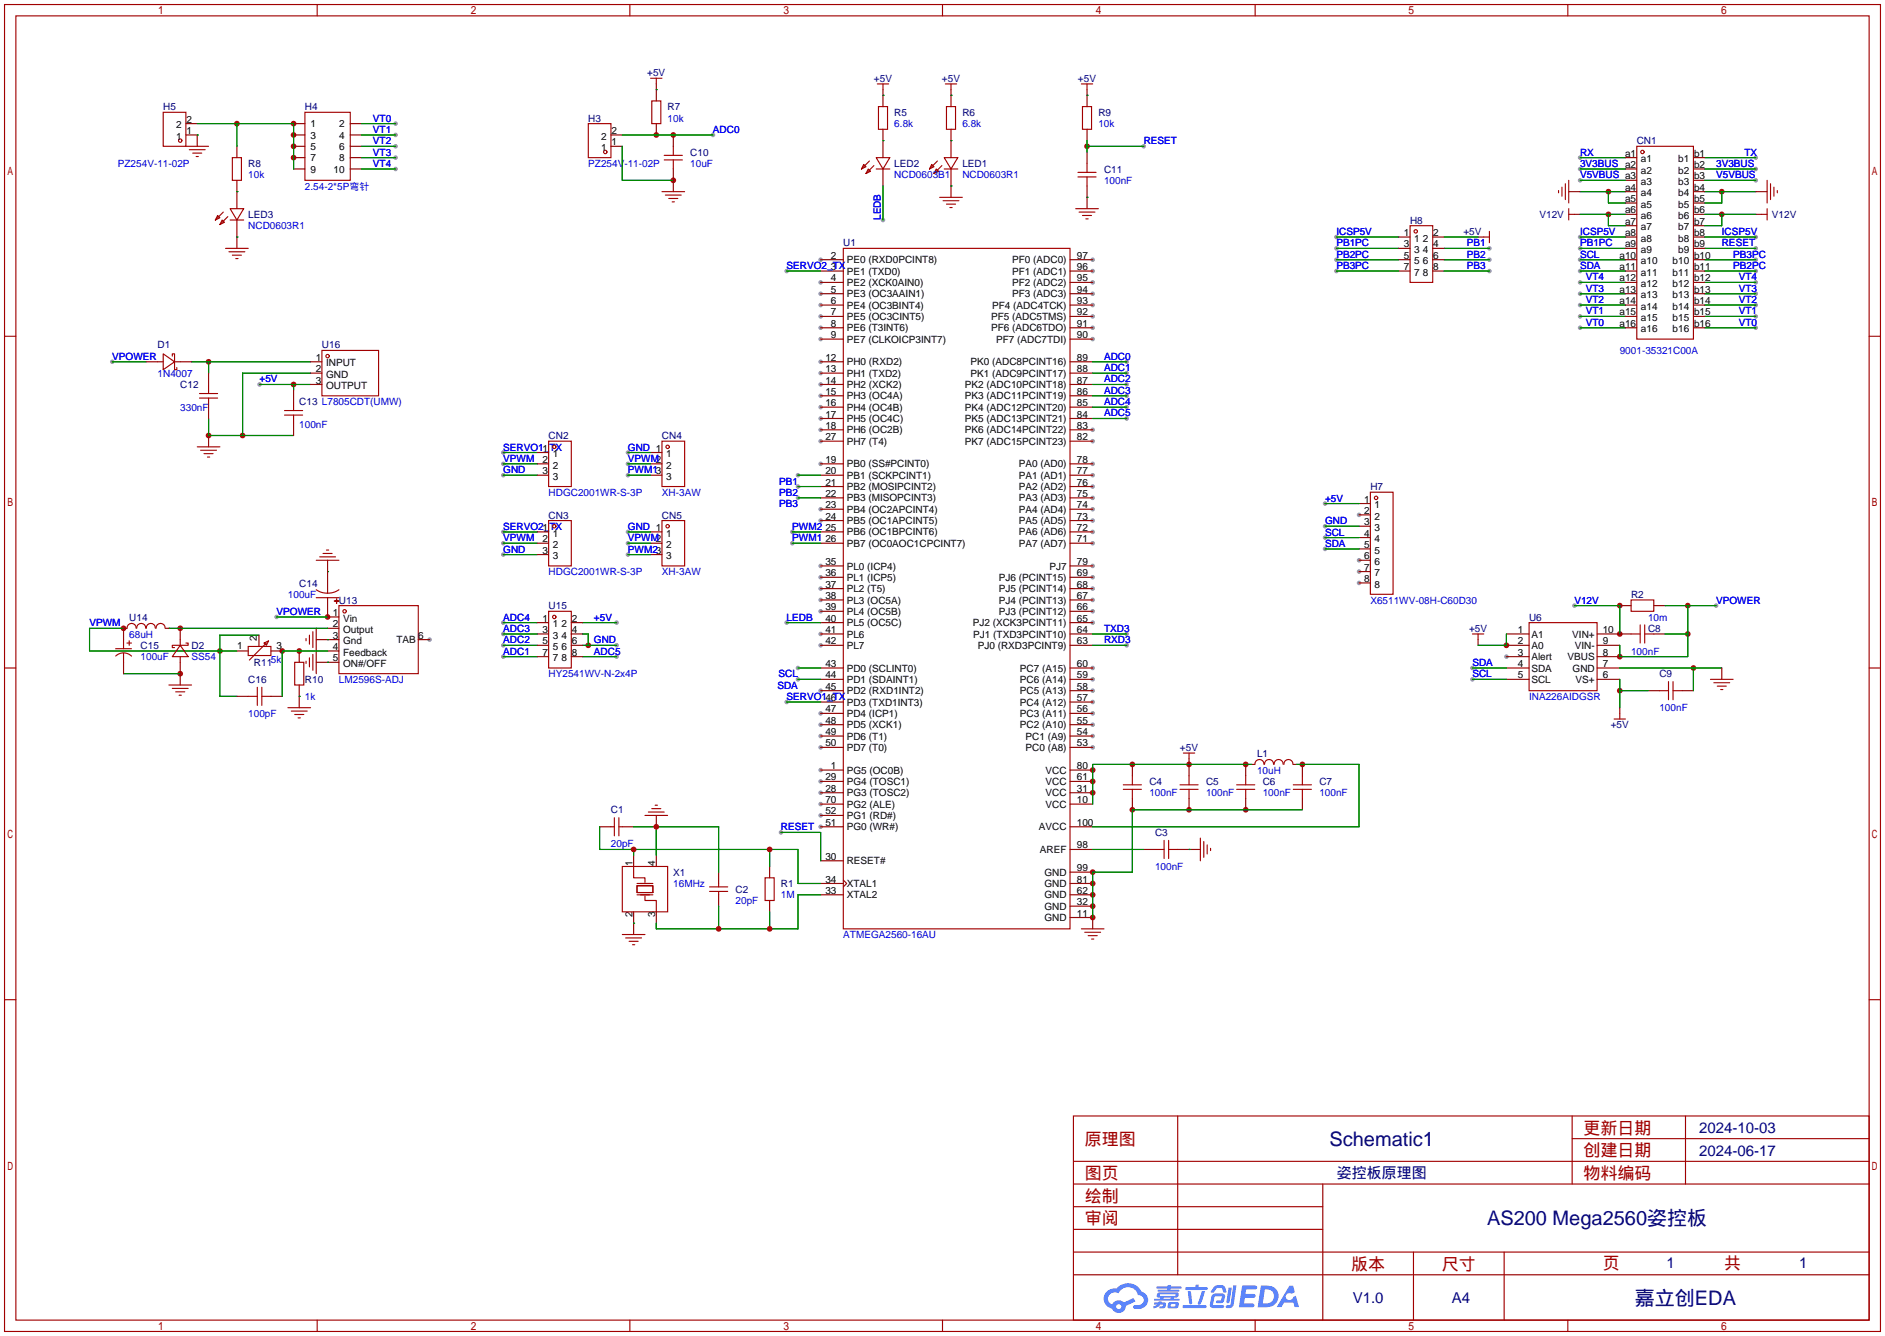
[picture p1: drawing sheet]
<svg xmlns="http://www.w3.org/2000/svg" width="422mm" height="299mm" viewBox="0 0 422 299" stroke-linecap="round" stroke-linejoin="round" font-family="sans-serif">
<defs><g id="words">
<g font-size="4.5" fill="#000080">
<text x="297.9" y="256.7">Schematic1</text>
<text x="333.2" y="274.4">AS200 Mega2560姿控板</text>
<text x="366.4" y="292.2">嘉立创EDA</text>
</g>
<g font-size="3.8" fill="#a00000">
<text x="243.1" y="256.4">原理图</text>
<text x="354.8" y="253.9">更新日期</text>
<text x="354.8" y="259">创建日期</text>
<text x="243.1" y="269.1">绘制</text>
<text x="243.1" y="264">图页</text>
<text x="354.8" y="264">物料编码</text>
<text x="243.1" y="274.2">审阅</text>
<text x="302.8" y="284.4">版本</text>
<text x="323.1" y="284.4">尺寸</text>
<text x="359.2" y="284.1">页</text>
<text x="386.3" y="284.1">共</text>
</g>
<g font-size="3.4" fill="#000080">
<text x="380.7" y="253.7">2024-10-03</text>
<text x="299.5" y="263.9">姿控板原理图</text>
<text x="380.7" y="258.8">2024-06-17</text>
<text x="373.5" y="283.9">1</text>
<text x="403.2" y="283.9">1</text>
<text x="303.1" y="291.8">V1.0</text>
<text x="325.3" y="291.8">A4</text>
</g>
<g font-size="2.2" fill="#000080">
<text x="145" y="17.1">+5V</text>
<text x="195.8" y="18.3">+5V</text>
<text x="211.1" y="18.3">+5V</text>
<text x="241.6" y="18.3">+5V</text>
<text x="36.6" y="24.7">H5</text>
<text x="68.3" y="24.7">H4</text>
<text x="131.8" y="27.2">H3</text>
<text x="149.6" y="24.7">R7</text>
<text x="200.4" y="26">R5</text>
<text x="215.6" y="26">R6</text>
<text x="246.1" y="26">R9</text>
<text x="154.7" y="34.9">C10</text>
<text x="366.8" y="32.3">CN1</text>
<text x="55.6" y="37.4">R8</text>
<text x="200.4" y="37.4">LED2</text>
<text x="215.6" y="37.4">LED1</text>
<text x="247.4" y="38.7">C11</text>
<text x="55.6" y="48.8">LED3</text>
<text x="316" y="50.1">H8</text>
<text x="327.9" y="52.6">+5V</text>
<text x="345" y="48.8">V12V</text>
<text x="397.1" y="48.8">V12V</text>
<text x="189" y="55.2">U1</text>
<text x="35.3" y="78">D1</text>
<text x="72.1" y="78">U16</text>
<text x="40.4" y="86.9">C12</text>
<text x="67.1" y="90.7">C13 L7805CDT(UMW)</text>
<text x="122.9" y="98.4">CN2</text>
<text x="148.3" y="98.4">CN4</text>
<text x="307.1" y="109.8">H7</text>
<text x="122.9" y="116.1">CN3</text>
<text x="148.3" y="116.1">CN5</text>
<text x="67.1" y="131.4">C14</text>
<text x="75.9" y="135.2">U13</text>
<text x="122.9" y="136.5">U15</text>
<text x="365.5" y="133.9">R2</text>
<text x="29" y="139">U14</text>
<text x="329.2" y="141.5">+5V</text>
<text x="342.6" y="139">U6</text>
<text x="369.3" y="141.5">C8</text>
<text x="31.5" y="145.3">C15</text>
<text x="42.9" y="145.3">D2</text>
<text x="56.9" y="149.2">R11</text>
<text x="55.6" y="153">C16</text>
<text x="68.3" y="153">R10</text>
<text x="371.9" y="151.7">C9</text>
<text x="360.9" y="163.1">+5V</text>
<text x="264.4" y="168.2">+5V</text>
<text x="281.7" y="169.5">L1</text>
<text x="257.6" y="175.8">C4</text>
<text x="270.3" y="175.8">C5</text>
<text x="283" y="175.8">C6</text>
<text x="295.7" y="175.8">C7</text>
<text x="136.9" y="182.2">C1</text>
<text x="258.8" y="187.3">C3</text>
<text x="150.9" y="196.1">X1</text>
<text x="164.8" y="200">C2</text>
<text x="175" y="198.7">R1</text>
</g>
<g font-size="2.2">
<text x="39.5" y="28.7">2</text>
<text x="41.8" y="27.5">2</text>
<text x="69.6" y="28.5">1</text>
<text x="76" y="28.5">2</text>
<text x="39.5" y="31.3">1</text>
<text x="41.8" y="30">1</text>
<text x="69.6" y="31">3</text>
<text x="69.6" y="33.6">5</text>
<text x="76" y="31">4</text>
<text x="76" y="33.6">6</text>
<text x="134.7" y="33.8">1</text>
<text x="134.7" y="31.3">2</text>
<text x="137" y="32.6">1</text>
<text x="137" y="30">2</text>
<text x="364.2" y="35.1">a1</text>
<text x="379.6" y="35.1">b1</text>
<text x="69.6" y="36.1">7</text>
<text x="69.6" y="38.6">9</text>
<text x="74.7" y="38.6">10</text>
<text x="76" y="36.1">8</text>
<text x="367.7" y="36.4">a1</text>
<text x="367.7" y="38.9">a2</text>
<text x="367.7" y="41.4">a3</text>
<text x="376" y="36.4">b1</text>
<text x="376" y="38.9">b2</text>
<text x="376" y="41.4">b3</text>
<text x="379.6" y="37.6">b2</text>
<text x="379.6" y="40.2">b3</text>
<text x="364.2" y="42.7">a4</text>
<text x="364.2" y="45.3">a5</text>
<text x="364.2" y="47.8">a6</text>
<text x="367.7" y="44">a4</text>
<text x="367.7" y="46.5">a5</text>
<text x="376" y="44">b4</text>
<text x="376" y="46.5">b5</text>
<text x="379.6" y="42.7">b4</text>
<text x="379.6" y="45.3">b5</text>
<text x="379.6" y="47.8">b6</text>
<text x="314.6" y="52.9">1</text>
<text x="321.2" y="52.9">2</text>
<text x="364.2" y="50.3">a7</text>
<text x="364.2" y="52.9">a8</text>
<text x="367.7" y="49.1">a6</text>
<text x="367.7" y="51.6">a7</text>
<text x="376" y="49.1">b6</text>
<text x="376" y="51.6">b7</text>
<text x="379.6" y="50.3">b7</text>
<text x="379.6" y="52.9">b8</text>
<text x="186.2" y="58">2</text>
<text x="189.7" y="59">PE0 (RXD0PCINT8)</text>
<text x="226.8" y="59">PF0 (ADC0)</text>
<text x="241.3" y="58">97</text>
<text x="314.6" y="55.4">3</text>
<text x="314.6" y="58">5</text>
<text x="316.9" y="54.1">1</text>
<text x="316.9" y="56.7">3</text>
<text x="316.9" y="59.2">5</text>
<text x="318.9" y="59.2">6</text>
<text x="318.9" y="56.7">4</text>
<text x="318.9" y="54.1">2</text>
<text x="321.2" y="58">6</text>
<text x="321.2" y="55.4">4</text>
<text x="362.9" y="58">a10</text>
<text x="364.2" y="55.4">a9</text>
<text x="367.7" y="54.1">a8</text>
<text x="367.7" y="56.7">a9</text>
<text x="367.7" y="59.2">a10</text>
<text x="374.8" y="59.2">b10</text>
<text x="376" y="54.1">b8</text>
<text x="376" y="56.7">b9</text>
<text x="379.6" y="55.4">b9</text>
<text x="379.6" y="58">b10</text>
<text x="186.2" y="65.6">5</text>
<text x="186.2" y="63">4</text>
<text x="186.2" y="60.5">3</text>
<text x="189.7" y="64">PE2 (XCK0AIN0)</text>
<text x="189.7" y="61.5">PE1 (TXD0)</text>
<text x="226.8" y="61.5">PF1 (ADC1)</text>
<text x="226.8" y="64">PF2 (ADC2)</text>
<text x="241.3" y="60.5">96</text>
<text x="241.3" y="63">95</text>
<text x="241.3" y="65.6">94</text>
<text x="314.6" y="60.5">7</text>
<text x="316.9" y="61.8">7</text>
<text x="318.9" y="61.8">8</text>
<text x="321.2" y="60.5">8</text>
<text x="362.9" y="60.5">a11</text>
<text x="362.9" y="63">a12</text>
<text x="362.9" y="65.6">a13</text>
<text x="367.7" y="61.8">a11</text>
<text x="367.7" y="64.3">a12</text>
<text x="374.8" y="61.8">b11</text>
<text x="374.8" y="64.3">b12</text>
<text x="379.6" y="60.5">b11</text>
<text x="379.6" y="63">b12</text>
<text x="379.6" y="65.6">b13</text>
<text x="186.2" y="68.1">6</text>
<text x="186.2" y="70.7">7</text>
<text x="189.7" y="69.1">PE4 (OC3BINT4)</text>
<text x="189.7" y="71.7">PE5 (OC3CINT5)</text>
<text x="189.7" y="66.6">PE3 (OC3AAIN1)</text>
<text x="222.1" y="71.7">PF5 (ADC5TMS)</text>
<text x="222.3" y="69.1">PF4 (ADC4TCK)</text>
<text x="226.8" y="66.6">PF3 (ADC3)</text>
<text x="241.3" y="68.1">93</text>
<text x="241.3" y="70.7">92</text>
<text x="362.9" y="68.1">a14</text>
<text x="362.9" y="70.7">a15</text>
<text x="367.7" y="66.8">a13</text>
<text x="367.7" y="69.4">a14</text>
<text x="367.7" y="71.9">a15</text>
<text x="374.8" y="66.8">b13</text>
<text x="374.8" y="69.4">b14</text>
<text x="374.8" y="71.9">b15</text>
<text x="379.6" y="68.1">b14</text>
<text x="379.6" y="70.7">b15</text>
<text x="186.2" y="73.2">8</text>
<text x="186.2" y="75.7">9</text>
<text x="189.7" y="74.2">PE6 (T3INT6)</text>
<text x="189.7" y="76.7">PE7 (CLKOICP3INT7)</text>
<text x="222.1" y="74.2">PF6 (ADC6TDO)</text>
<text x="223.2" y="76.7">PF7 (ADC7TDI)</text>
<text x="241.3" y="73.2">91</text>
<text x="241.3" y="75.7">90</text>
<text x="362.9" y="73.2">a16</text>
<text x="367.7" y="74.5">a16</text>
<text x="374.8" y="74.5">b16</text>
<text x="379.6" y="73.2">b16</text>
<text x="70.8" y="83.4">2</text>
<text x="70.8" y="80.8">1</text>
<text x="73.1" y="82.1">INPUT</text>
<text x="185" y="83.4">13</text>
<text x="185" y="80.8">12</text>
<text x="189.7" y="81.8">PH0 (RXD2)</text>
<text x="217.5" y="81.8">PK0 (ADC8PCINT16)</text>
<text x="241.3" y="83.4">88</text>
<text x="241.3" y="80.8">89</text>
<text x="70.8" y="85.9">3</text>
<text x="73.1" y="87.2">OUTPUT</text>
<text x="73.1" y="84.6">GND</text>
<text x="185" y="85.9">14</text>
<text x="185" y="88.4">15</text>
<text x="189.7" y="86.9">PH2 (XCK2)</text>
<text x="189.7" y="84.4">PH1 (TXD2)</text>
<text x="189.7" y="89.4">PH3 (OC4A)</text>
<text x="216.2" y="89.4">PK3 (ADC11PCINT19)</text>
<text x="216.2" y="86.9">PK2 (ADC10PCINT18)</text>
<text x="217.5" y="84.4">PK1 (ADC9PCINT17)</text>
<text x="241.3" y="88.4">86</text>
<text x="241.3" y="85.9">87</text>
<text x="185" y="91">16</text>
<text x="185" y="93.5">17</text>
<text x="189.7" y="92">PH4 (OC4B)</text>
<text x="189.7" y="94.5">PH5 (OC4C)</text>
<text x="216.2" y="94.5">PK5 (ADC13PCINT21)</text>
<text x="216.2" y="92">PK4 (ADC12PCINT20)</text>
<text x="241.3" y="93.5">84</text>
<text x="241.3" y="91">85</text>
<text x="121.6" y="101.1">1</text>
<text x="185" y="96.1">18</text>
<text x="185" y="98.6">27</text>
<text x="189.7" y="97.1">PH6 (OC2B)</text>
<text x="189.7" y="99.6">PH7 (T4)</text>
<text x="216.2" y="97.1">PK6 (ADC14PCINT22)</text>
<text x="216.2" y="99.6">PK7 (ADC15PCINT23)</text>
<text x="241.3" y="96.1">83</text>
<text x="241.3" y="98.6">82</text>
<text x="121.6" y="103.7">2</text>
<text x="121.6" y="106.2">3</text>
<text x="123.9" y="102.4">1</text>
<text x="123.9" y="104.9">2</text>
<text x="123.9" y="107.5">3</text>
<text x="149.3" y="102.4">1</text>
<text x="149.3" y="104.9">2</text>
<text x="149.3" y="107.5">3</text>
<text x="185" y="106.2">20</text>
<text x="185" y="103.7">19</text>
<text x="189.7" y="107.2">PB1 (SCKPCINT1)</text>
<text x="189.7" y="104.7">PB0 (SS#PCINT0)</text>
<text x="228.3" y="107.2">PA1 (AD1)</text>
<text x="228.3" y="104.7">PA0 (AD0)</text>
<text x="241.3" y="106.2">77</text>
<text x="241.3" y="103.7">78</text>
<text x="185" y="108.8">21</text>
<text x="185" y="111.3">22</text>
<text x="185" y="113.8">23</text>
<text x="189.7" y="109.8">PB2 (MOSIPCINT2)</text>
<text x="189.7" y="112.3">PB3 (MISOPCINT3)</text>
<text x="228.3" y="112.3">PA3 (AD3)</text>
<text x="228.3" y="109.8">PA2 (AD2)</text>
<text x="241.3" y="113.8">74</text>
<text x="241.3" y="111.3">75</text>
<text x="241.3" y="108.8">76</text>
<text x="305.7" y="112.6">1</text>
<text x="308" y="113.8">1</text>
<text x="121.6" y="118.9">1</text>
<text x="185" y="118.9">25</text>
<text x="185" y="116.4">24</text>
<text x="189.7" y="119.9">PB6 (OC1BPCINT6)</text>
<text x="189.7" y="117.4">PB5 (OC1APCINT5)</text>
<text x="189.7" y="114.8">PB4 (OC2APCINT4)</text>
<text x="228.3" y="114.8">PA4 (AD4)</text>
<text x="228.3" y="117.4">PA5 (AD5)</text>
<text x="228.3" y="119.9">PA6 (AD6)</text>
<text x="241.3" y="116.4">73</text>
<text x="241.3" y="118.9">72</text>
<text x="305.7" y="115.1">2</text>
<text x="305.7" y="117.6">3</text>
<text x="308" y="116.4">2</text>
<text x="308" y="118.9">3</text>
<text x="121.6" y="121.5">2</text>
<text x="121.6" y="124">3</text>
<text x="123.9" y="120.2">1</text>
<text x="123.9" y="122.7">2</text>
<text x="123.9" y="125.3">3</text>
<text x="149.3" y="120.2">1</text>
<text x="149.3" y="122.7">2</text>
<text x="149.3" y="125.3">3</text>
<text x="185" y="121.5">26</text>
<text x="189.7" y="122.5">PB7 (OC0AOC1CPCINT7)</text>
<text x="228.3" y="122.5">PA7 (AD7)</text>
<text x="241.3" y="121.5">71</text>
<text x="305.7" y="120.2">4</text>
<text x="305.7" y="122.7">5</text>
<text x="305.7" y="125.3">6</text>
<text x="308" y="121.5">4</text>
<text x="308" y="124">5</text>
<text x="185" y="131.6">37</text>
<text x="185" y="126.5">35</text>
<text x="185" y="129.1">36</text>
<text x="189.7" y="127.5">PL0 (ICP4)</text>
<text x="189.7" y="130.1">PL1 (ICP5)</text>
<text x="223.8" y="130.1">PJ6 (PCINT15)</text>
<text x="235.2" y="127.5">PJ7</text>
<text x="241.3" y="131.6">68</text>
<text x="241.3" y="129.1">69</text>
<text x="241.3" y="126.5">79</text>
<text x="305.7" y="127.8">7</text>
<text x="305.7" y="130.3">8</text>
<text x="308" y="126.5">6</text>
<text x="308" y="129.1">7</text>
<text x="308" y="131.6">8</text>
<text x="74.6" y="138">1</text>
<text x="185" y="134.2">38</text>
<text x="185" y="136.7">39</text>
<text x="189.7" y="132.6">PL2 (T5)</text>
<text x="189.7" y="135.2">PL3 (OC5A)</text>
<text x="189.7" y="137.7">PL4 (OC5B)</text>
<text x="223.8" y="132.6">PJ5 (PCINT14)</text>
<text x="223.8" y="137.7">PJ3 (PCINT12)</text>
<text x="223.8" y="135.2">PJ4 (PCINT13)</text>
<text x="241.3" y="136.7">66</text>
<text x="241.3" y="134.2">67</text>
<text x="57.6" y="143.5" transform="rotate(-90 57.6 143.5)">2</text>
<text x="74.6" y="140.5">2</text>
<text x="74.6" y="143">3</text>
<text x="76.9" y="139.2">Vin</text>
<text x="76.9" y="141.8">Output</text>
<text x="93.7" y="143">6</text>
<text x="121.6" y="139.2">1</text>
<text x="121.6" y="141.8">3</text>
<text x="123.9" y="140.5">1</text>
<text x="123.9" y="143">3</text>
<text x="125.8" y="143">4</text>
<text x="125.8" y="140.5">2</text>
<text x="128.1" y="141.8">4</text>
<text x="128.1" y="139.2">2</text>
<text x="185" y="139.2">40</text>
<text x="185" y="141.8">41</text>
<text x="189.7" y="140.2">PL5 (OC5C)</text>
<text x="189.7" y="142.8">PL6</text>
<text x="218" y="140.2">PJ2 (XCK3PCINT11)</text>
<text x="218.1" y="142.8">PJ1 (TXD3PCINT10)</text>
<text x="241.3" y="139.2">65</text>
<text x="241.3" y="141.8">64</text>
<text x="340.1" y="141.8">1</text>
<text x="343.2" y="142.8">A1</text>
<text x="352.3" y="142.8">VIN+</text>
<text x="359.2" y="141.8">10</text>
<text x="53.1" y="145.3">1</text>
<text x="62" y="145.3">3</text>
<text x="74.6" y="145.6">4</text>
<text x="74.6" y="148.1">5</text>
<text x="76.9" y="144.3">Gnd</text>
<text x="76.9" y="146.9">Feedback</text>
<text x="76.9" y="149.4">ON#/OFF</text>
<text x="88.9" y="144.1">TAB</text>
<text x="121.6" y="144.3">5</text>
<text x="121.6" y="146.9">7</text>
<text x="123.9" y="145.6">5</text>
<text x="123.9" y="148.1">7</text>
<text x="125.8" y="148.1">8</text>
<text x="125.8" y="145.6">6</text>
<text x="128.1" y="146.9">8</text>
<text x="128.1" y="144.3">6</text>
<text x="185" y="149.4">43</text>
<text x="185" y="144.3">42</text>
<text x="189.7" y="145.3">PL7</text>
<text x="219.1" y="145.3">PJ0 (RXD3PCINT9)</text>
<text x="241.3" y="144.3">63</text>
<text x="241.3" y="149.4">60</text>
<text x="340.1" y="144.3">2</text>
<text x="340.1" y="146.9">3</text>
<text x="340.1" y="149.4">4</text>
<text x="343.2" y="145.3">A0</text>
<text x="343.2" y="147.9">Alert</text>
<text x="351.3" y="147.9">VBUS</text>
<text x="352.9" y="145.3">VIN-</text>
<text x="359.2" y="149.4">7</text>
<text x="359.2" y="146.9">8</text>
<text x="359.2" y="144.3">9</text>
<text x="185" y="154.5">45</text>
<text x="185" y="151.9">44</text>
<text x="189.7" y="155.5">PD2 (RXD1INT2)</text>
<text x="189.7" y="152.9">PD1 (SDAINT1)</text>
<text x="189.7" y="150.4">PD0 (SCLINT0)</text>
<text x="228.6" y="155.5">PC5 (A13)</text>
<text x="228.6" y="152.9">PC6 (A14)</text>
<text x="228.6" y="150.4">PC7 (A15)</text>
<text x="241.3" y="154.5">58</text>
<text x="241.3" y="151.9">59</text>
<text x="340.1" y="151.9">5</text>
<text x="343.2" y="150.4">SDA</text>
<text x="343.2" y="152.9">SCL</text>
<text x="352.4" y="150.4">GND</text>
<text x="353.1" y="152.9">VS+</text>
<text x="359.2" y="151.9">6</text>
<text x="185" y="157">46</text>
<text x="185" y="159.6">47</text>
<text x="189.7" y="158">PD3 (TXD1INT3)</text>
<text x="189.7" y="160.6">PD4 (ICP1)</text>
<text x="228.6" y="160.6">PC3 (A11)</text>
<text x="228.6" y="158">PC4 (A12)</text>
<text x="241.3" y="159.6">56</text>
<text x="241.3" y="157">57</text>
<text x="185" y="162.1">48</text>
<text x="185" y="164.6">49</text>
<text x="185" y="167.2">50</text>
<text x="189.7" y="163.1">PD5 (XCK1)</text>
<text x="189.7" y="165.6">PD6 (T1)</text>
<text x="228.6" y="163.1">PC2 (A10)</text>
<text x="229.8" y="165.6">PC1 (A9)</text>
<text x="241.3" y="164.6">54</text>
<text x="241.3" y="162.1">55</text>
<text x="241.3" y="167.2">53</text>
<text x="186.2" y="172.3">1</text>
<text x="189.7" y="173.3">PG5 (OC0B)</text>
<text x="189.7" y="168.2">PD7 (T0)</text>
<text x="229.8" y="168.2">PC0 (A8)</text>
<text x="234.3" y="173.3">VCC</text>
<text x="241.3" y="172.3">80</text>
<text x="185" y="179.9">70</text>
<text x="185" y="177.3">28</text>
<text x="185" y="174.8">29</text>
<text x="189.7" y="178.3">PG3 (TOSC2)</text>
<text x="189.7" y="175.8">PG4 (TOSC1)</text>
<text x="234.3" y="178.3">VCC</text>
<text x="234.3" y="175.8">VCC</text>
<text x="241.3" y="177.3">31</text>
<text x="241.3" y="179.9">10</text>
<text x="241.3" y="174.8">61</text>
<text x="185" y="185">51</text>
<text x="185" y="182.4">52</text>
<text x="189.7" y="186">PG0 (WR#)</text>
<text x="189.7" y="183.4">PG1 (RD#)</text>
<text x="189.7" y="180.9">PG2 (ALE)</text>
<text x="232.8" y="186">AVCC</text>
<text x="234.3" y="180.9">VCC</text>
<text x="241.3" y="185">100</text>
<text x="233" y="191">AREF</text>
<text x="241.3" y="190">98</text>
<text x="141.8" y="194.1" transform="rotate(-90 141.8 194.1)">1</text>
<text x="146.9" y="194.1" transform="rotate(-90 146.9 194.1)">4</text>
<text x="185" y="192.6">30</text>
<text x="185" y="197.7">34</text>
<text x="189.7" y="193.6">RESET#</text>
<text x="234" y="196.1">GND</text>
<text x="241.3" y="197.7">81</text>
<text x="241.3" y="195.1">99</text>
<text x="185" y="200.2">33</text>
<text x="189.7" y="198.7">XTAL1</text>
<text x="189.7" y="201.2">XTAL2</text>
<text x="234" y="203.7">GND</text>
<text x="234" y="198.7">GND</text>
<text x="234" y="201.2">GND</text>
<text x="241.3" y="202.7">32</text>
<text x="241.3" y="200.2">62</text>
<text x="141.8" y="205.5" transform="rotate(-90 141.8 205.5)">2</text>
<text x="146.9" y="205.5" transform="rotate(-90 146.9 205.5)">3</text>
<text x="234" y="206.3">GND</text>
<text x="241.3" y="205.3">11</text>
</g>
<g font-size="2.2" fill="#00f">
<text x="83.6" y="27.2">VT0</text>
<text x="83.6" y="29.8">VT1</text>
<text x="149.6" y="27.2">10k</text>
<text x="159.8" y="29.8">ADC0</text>
<text x="200.4" y="28.5">6.8k</text>
<text x="215.6" y="28.5">6.8k</text>
<text x="246.1" y="28.5">10k</text>
<text x="83.6" y="32.3">VT2</text>
<text x="83.6" y="34.9">VT3</text>
<text x="256.3" y="32.3">RESET</text>
<text x="354.1" y="34.9">RX</text>
<text x="390.9" y="34.9">TX</text>
<text x="26.4" y="37.4">PZ254V-11-02P</text>
<text x="55.6" y="39.9">10k</text>
<text x="83.6" y="37.4">VT4</text>
<text x="131.8" y="37.4">PZ254V-11-02P</text>
<text x="154.7" y="37.4">10uF</text>
<text x="200.4" y="39.9">NCD0603B1</text>
<text x="215.6" y="39.9">NCD0603R1</text>
<text x="247.4" y="41.2">100nF</text>
<text x="354.1" y="37.4">3V3BUS a2</text>
<text x="354.1" y="39.9">V5VBUS a3</text>
<text x="384.6" y="37.4">3V3BUS</text>
<text x="384.6" y="39.9">V5VBUS</text>
<text x="68.3" y="42.5">2.54-2*5P弯针</text>
<text x="55.6" y="51.4">NCD0603R1</text>
<text x="197.4" y="49.3" transform="rotate(-90 197.4 49.3)">LEDB</text>
<text x="299.5" y="52.6">ICSP5V</text>
<text x="354.1" y="52.6">ICSP5V</text>
<text x="385.8" y="52.6">ICSP5V</text>
<text x="299.5" y="57.7">PB2PC</text>
<text x="299.5" y="55.2">PB1PC</text>
<text x="328.7" y="57.7">PB2</text>
<text x="328.7" y="55.2">PB1</text>
<text x="354.1" y="57.7">SCL</text>
<text x="354.1" y="55.2">PB1PC</text>
<text x="385.8" y="55.2">RESET</text>
<text x="388.4" y="57.7">PB3PC</text>
<text x="176.3" y="60.3">SERVO2_TX</text>
<text x="299.5" y="60.3">PB3PC</text>
<text x="328.7" y="60.3">PB3</text>
<text x="354.1" y="60.3">SDA</text>
<text x="355.3" y="65.3">VT3</text>
<text x="355.3" y="62.8">VT4</text>
<text x="388.4" y="60.3">PB2PC</text>
<text x="389.6" y="62.8">VT4</text>
<text x="389.6" y="65.3">VT3</text>
<text x="355.3" y="70.4">VT1</text>
<text x="355.3" y="67.9">VT2</text>
<text x="389.6" y="67.9">VT2</text>
<text x="389.6" y="70.4">VT1</text>
<text x="355.3" y="73">VT0</text>
<text x="389.6" y="73">VT0</text>
<text x="25.1" y="80.6">VPOWER</text>
<text x="247.4" y="80.6">ADC0</text>
<text x="247.4" y="83.1">ADC1</text>
<text x="363" y="79.3">9001-35321C00A</text>
<text x="35.3" y="84.4">1N4007</text>
<text x="58.2" y="85.7">+5V</text>
<text x="247.4" y="85.7">ADC2</text>
<text x="247.4" y="88.2">ADC3</text>
<text x="40.4" y="92">330nF</text>
<text x="67.1" y="95.8">100nF</text>
<text x="247.4" y="90.7">ADC4</text>
<text x="247.4" y="93.3">ADC5</text>
<text x="112.8" y="100.9">SERVO1_TX</text>
<text x="140.7" y="100.9">GND 1</text>
<text x="112.8" y="103.4">VPWM</text>
<text x="112.8" y="106">GND</text>
<text x="140.7" y="103.4">VPWM2</text>
<text x="140.7" y="106">PWM13</text>
<text x="122.9" y="111.1">HDGC2001WR-S-3P</text>
<text x="148.3" y="111.1">XH-3AW</text>
<text x="174.6" y="108.5">PB1</text>
<text x="174.6" y="111.1">PB2</text>
<text x="174.6" y="113.6">PB3</text>
<text x="296.9" y="112.3">+5V</text>
<text x="112.8" y="118.7">SERVO2_TX</text>
<text x="140.7" y="118.7">GND 1</text>
<text x="177.5" y="118.7">PWM2</text>
<text x="296.9" y="117.4">GND</text>
<text x="296.9" y="119.9">SCL</text>
<text x="112.8" y="121.2">VPWM</text>
<text x="112.8" y="123.8">GND</text>
<text x="140.7" y="123.8">PWM23</text>
<text x="140.7" y="121.2">VPWM2</text>
<text x="177.5" y="121.2">PWM1</text>
<text x="296.9" y="122.5">SDA</text>
<text x="122.9" y="128.8">HDGC2001WR-S-3P</text>
<text x="148.3" y="128.8">XH-3AW</text>
<text x="62" y="137.7">VPOWER</text>
<text x="64.5" y="133.9">100uF</text>
<text x="307.1" y="135.2">X6511WV-08H-C60D30</text>
<text x="352.8" y="135.2">V12V</text>
<text x="384.6" y="135.2">VPOWER</text>
<text x="20.1" y="140.3">VPWM</text>
<text x="29" y="142.8">68uH</text>
<text x="112.8" y="139">ADC4</text>
<text x="112.8" y="141.5">ADC3</text>
<text x="133.1" y="139">+5V</text>
<text x="176.3" y="139">LEDB</text>
<text x="247.4" y="141.5">TXD3</text>
<text x="369.3" y="139">10m</text>
<text x="31.5" y="147.9">100uF</text>
<text x="42.9" y="147.9">SS54</text>
<text x="60.7" y="148.5">5k</text>
<text x="112.8" y="144.1">ADC2</text>
<text x="112.8" y="146.6">ADC1</text>
<text x="133.1" y="144.1">GND</text>
<text x="133.1" y="146.6">ADC5</text>
<text x="247.4" y="144.1">RXD3</text>
<text x="329.9" y="149.2">SDA</text>
<text x="365.5" y="146.6">100nF</text>
<text x="75.9" y="153">LM2596S-ADJ</text>
<text x="122.9" y="151.7">HY2541WV-N-2x4P</text>
<text x="174.2" y="154.2">SDA</text>
<text x="174.5" y="151.7">SCL</text>
<text x="329.9" y="151.7">SCL</text>
<text x="55.6" y="160.6">100pF</text>
<text x="68.3" y="156.8">1k</text>
<text x="176.3" y="156.8">SERVO1_TX</text>
<text x="342.6" y="156.8">INA226AIDGSR</text>
<text x="371.9" y="159.3">100nF</text>
<text x="281.7" y="173.3">10uH</text>
<text x="257.6" y="178.4">100nF</text>
<text x="270.3" y="178.4">100nF</text>
<text x="283" y="178.4">100nF</text>
<text x="295.7" y="178.4">100nF</text>
<text x="175" y="186">RESET</text>
<text x="136.9" y="189.8">20pF</text>
<text x="258.8" y="194.9">100nF</text>
<text x="150.9" y="198.7">16MHz</text>
<text x="164.8" y="202.5">20pF</text>
<text x="175" y="201.2">1M</text>
<text x="189" y="210.1">ATMEGA2560-16AU</text>
</g>
</g></defs>
<g fill="#999">
<circle cx="183.9" cy="172.5" r=".51"/>
<circle cx="183.9" cy="154.7" r=".51"/>
<circle cx="244.9" cy="114" r=".51"/>
<circle cx="244.9" cy="121.7" r=".51"/>
<circle cx="244.9" cy="116.6" r=".51"/>
<circle cx="244.9" cy="164.8" r=".51"/>
<circle cx="244.9" cy="162.3" r=".51"/>
<circle cx="244.9" cy="159.8" r=".51"/>
<circle cx="244.9" cy="157.2" r=".51"/>
<circle cx="244.9" cy="154.7" r=".51"/>
<circle cx="244.9" cy="131.8" r=".51"/>
<circle cx="244.9" cy="129.3" r=".51"/>
<circle cx="183.9" cy="159.8" r=".51"/>
<circle cx="183.9" cy="162.3" r=".51"/>
<circle cx="183.9" cy="164.8" r=".51"/>
<circle cx="183.9" cy="167.4" r=".51"/>
<circle cx="244.9" cy="60.7" r=".51"/>
<circle cx="244.9" cy="63.2" r=".51"/>
<circle cx="244.9" cy="167.4" r=".51"/>
<circle cx="244.9" cy="111.5" r=".51"/>
<circle cx="244.9" cy="68.3" r=".51"/>
<circle cx="244.9" cy="70.9" r=".51"/>
<circle cx="244.9" cy="73.4" r=".51"/>
<circle cx="244.9" cy="75.9" r=".51"/>
<circle cx="183.9" cy="185.2" r=".51"/>
<circle cx="183.9" cy="182.6" r=".51"/>
<circle cx="183.9" cy="180.1" r=".51"/>
<circle cx="244.9" cy="119.1" r=".51"/>
<circle cx="183.9" cy="86.1" r=".51"/>
<circle cx="183.9" cy="131.8" r=".51"/>
<circle cx="183.9" cy="134.4" r=".51"/>
<circle cx="183.9" cy="136.9" r=".51"/>
<circle cx="183.9" cy="142" r=".51"/>
<circle cx="183.9" cy="177.5" r=".51"/>
<circle cx="183.9" cy="116.6" r=".51"/>
<circle cx="244.9" cy="65.8" r=".51"/>
<circle cx="244.9" cy="106.4" r=".51"/>
<circle cx="244.9" cy="109" r=".51"/>
<circle cx="183.9" cy="68.3" r=".51"/>
<circle cx="183.9" cy="70.9" r=".51"/>
<circle cx="183.9" cy="73.4" r=".51"/>
<circle cx="183.9" cy="75.9" r=".51"/>
<circle cx="244.9" cy="136.9" r=".51"/>
<circle cx="183.9" cy="114" r=".51"/>
<circle cx="244.9" cy="103.9" r=".51"/>
<circle cx="244.9" cy="139.4" r=".51"/>
<circle cx="183.9" cy="175" r=".51"/>
<circle cx="244.9" cy="58.2" r=".51"/>
<circle cx="183.9" cy="65.8" r=".51"/>
<circle cx="183.9" cy="63.2" r=".51"/>
<circle cx="183.9" cy="58.2" r=".51"/>
<circle cx="183.9" cy="103.9" r=".51"/>
<circle cx="183.9" cy="83.6" r=".51"/>
<circle cx="244.9" cy="126.7" r=".51"/>
<circle cx="244.9" cy="134.4" r=".51"/>
<circle cx="183.9" cy="144.5" r=".51"/>
<circle cx="183.9" cy="81" r=".51"/>
<circle cx="183.9" cy="88.6" r=".51"/>
<circle cx="183.9" cy="91.2" r=".51"/>
<circle cx="183.9" cy="93.7" r=".51"/>
<circle cx="183.9" cy="96.3" r=".51"/>
<circle cx="183.9" cy="98.8" r=".51"/>
<circle cx="244.9" cy="96.3" r=".51"/>
<circle cx="183.9" cy="126.7" r=".51"/>
<circle cx="244.9" cy="98.8" r=".51"/>
<circle cx="183.9" cy="129.3" r=".51"/>
<circle cx="244.9" cy="152.1" r=".51"/>
<circle cx="244.9" cy="149.6" r=".51"/>
<circle cx="337.6" cy="147.1" r=".51"/>
<circle cx="96.3" cy="143.3" r=".51"/>
<circle cx="304.5" cy="115.3" r=".51"/>
<circle cx="304.5" cy="125.5" r=".51"/>
<circle cx="304.5" cy="128" r=".51"/>
<circle cx="304.5" cy="130.6" r=".51"/>
<circle cx="178.8" cy="106.4" r=".51"/>
<circle cx="178.8" cy="109" r=".51"/>
<circle cx="178.8" cy="111.5" r=".51"/>
<circle cx="178.8" cy="149.6" r=".51"/>
<circle cx="178.8" cy="152.1" r=".51"/>
<circle cx="329.9" cy="149.6" r=".51"/>
<circle cx="329.9" cy="152.1" r=".51"/>
<circle cx="352.8" cy="135.6" r=".51"/>
<circle cx="384.6" cy="135.6" r=".51"/>
<circle cx="197.9" cy="49.3" r=".51"/>
<circle cx="176.3" cy="139.4" r=".51"/>
<circle cx="252.5" cy="81" r=".51"/>
<circle cx="159.8" cy="30.2" r=".51"/>
<circle cx="88.6" cy="27.7" r=".51"/>
<circle cx="88.6" cy="30.2" r=".51"/>
<circle cx="88.6" cy="32.8" r=".51"/>
<circle cx="88.6" cy="35.3" r=".51"/>
<circle cx="88.6" cy="37.8" r=".51"/>
<circle cx="256.3" cy="32.8" r=".51"/>
<circle cx="25.1" cy="81" r=".51"/>
<circle cx="175" cy="186.4" r=".51"/>
<circle cx="252.5" cy="144.5" r=".51"/>
<circle cx="252.5" cy="142" r=".51"/>
<circle cx="62" cy="138.2" r=".51"/>
<circle cx="296.9" cy="112.8" r=".51"/>
<circle cx="296.9" cy="117.9" r=".51"/>
<circle cx="296.9" cy="120.4" r=".51"/>
<circle cx="296.9" cy="122.9" r=".51"/>
<circle cx="176.3" cy="157.2" r=".51"/>
<circle cx="176.3" cy="60.7" r=".51"/>
<circle cx="112.8" cy="101.3" r=".51"/>
<circle cx="112.8" cy="103.9" r=".51"/>
<circle cx="112.8" cy="106.4" r=".51"/>
<circle cx="112.8" cy="119.1" r=".51"/>
<circle cx="112.8" cy="121.7" r=".51"/>
<circle cx="112.8" cy="124.2" r=".51"/>
<circle cx="112.8" cy="139.4" r=".51"/>
<circle cx="112.8" cy="142" r=".51"/>
<circle cx="112.8" cy="144.5" r=".51"/>
<circle cx="112.8" cy="147.1" r=".51"/>
<circle cx="138.2" cy="139.4" r=".51"/>
<circle cx="138.2" cy="144.5" r=".51"/>
<circle cx="138.2" cy="147.1" r=".51"/>
<circle cx="252.5" cy="83.6" r=".51"/>
<circle cx="252.5" cy="86.1" r=".51"/>
<circle cx="252.5" cy="88.6" r=".51"/>
<circle cx="252.5" cy="91.2" r=".51"/>
<circle cx="252.5" cy="93.7" r=".51"/>
<circle cx="140.7" cy="124.2" r=".51"/>
<circle cx="140.7" cy="121.7" r=".51"/>
<circle cx="140.7" cy="119.1" r=".51"/>
<circle cx="140.7" cy="101.3" r=".51"/>
<circle cx="177.5" cy="119.1" r=".51"/>
<circle cx="177.5" cy="121.7" r=".51"/>
<circle cx="140.7" cy="103.9" r=".51"/>
<circle cx="140.7" cy="106.4" r=".51"/>
<circle cx="58.2" cy="86.1" r=".51"/>
<circle cx="299.5" cy="58.2" r=".51"/>
<circle cx="299.5" cy="53.1" r=".51"/>
<circle cx="333.8" cy="58.2" r=".51"/>
<circle cx="299.5" cy="55.6" r=".51"/>
<circle cx="333.8" cy="55.6" r=".51"/>
<circle cx="299.5" cy="60.7" r=".51"/>
<circle cx="333.8" cy="60.7" r=".51"/>
<circle cx="354.1" cy="73.4" r=".51"/>
<circle cx="354.1" cy="70.9" r=".51"/>
<circle cx="354.1" cy="68.3" r=".51"/>
<circle cx="354.1" cy="65.8" r=".51"/>
<circle cx="354.1" cy="63.2" r=".51"/>
<circle cx="393.4" cy="63.2" r=".51"/>
<circle cx="393.4" cy="65.8" r=".51"/>
<circle cx="393.4" cy="68.3" r=".51"/>
<circle cx="393.4" cy="70.9" r=".51"/>
<circle cx="393.4" cy="73.4" r=".51"/>
<circle cx="393.4" cy="60.7" r=".51"/>
<circle cx="393.4" cy="58.2" r=".51"/>
<circle cx="393.4" cy="55.6" r=".51"/>
<circle cx="393.4" cy="53.1" r=".51"/>
<circle cx="393.4" cy="37.8" r=".51"/>
<circle cx="393.4" cy="35.3" r=".51"/>
<circle cx="354.1" cy="35.3" r=".51"/>
<circle cx="354.1" cy="37.8" r=".51"/>
<circle cx="354.1" cy="58.2" r=".51"/>
<circle cx="354.1" cy="60.7" r=".51"/>
<circle cx="354.1" cy="55.6" r=".51"/>
<circle cx="354.1" cy="53.1" r=".51"/>
<circle cx="393.4" cy="40.4" r=".51"/>
<circle cx="354.1" cy="40.4" r=".51"/>
</g>
<g fill="none" stroke="#a10000" stroke-width=".25">
<path d="M1 1h420.4v297.2h-420.4zM3.6 3.6h415.2v292.1h-415.2zM71.1 1v2.6M141.1 1v2.6M211.2 1v2.6M281.3 1v2.6M351.3 1v2.6M1 75.3h2.6M418.8 75.3h2.6M1 149.6h2.6M418.8 149.6h2.6M1 223.9h2.6"/>
<path d="M418.8 223.9h2.6M240.5 249.9h178.3v45.8h-178.3zM263.9 249.9v35.6M352.3 249.9v15.3M352.3 255h66.5M377.7 249.9v15.3M240.5 270.3h55.9M240.5 265.2h178.3M240.5 275.3h55.9M240.5 260.1h178.3M296.4 265.2v30.5M71.1 295.7v2.5"/>
<path d="M141.1 295.7v2.5M211.2 295.7v2.5M240.5 285.5h178.3M240.5 280.4h178.3M281.3 295.7v2.5M316.7 280.4v15.3M337.1 280.4v15.3M351.3 295.7v2.5"/>
</g>
<g fill="#5487ff">
<path d="M278.4 287.9h2.6a.48 .48 0 0 1 .7 .4 .48 .48 0 0 1-.7 .5h-1.8l-.1 1h1.9a.43 .43 0 0 1 .4 .5 .43 .43 0 0 1-.5 .3h-1.9l-.2 1.3h1.6a.45 .45 0 0 1 .6 .2 .45 .45 0 0 1-.1 .6l-3.3 .1z"/>
<path d="M288.9 288h.9l.4 1.4-.8 .4a.84 .84 0 0 0-1.2 .2 .84 .84 0 0 0 .3 1.2 .84 .84 0 0 0 1.2-.4l.1-.3 .6-.3 .7 2.5h-1l-.3-1h-2l-.6 1h-1.1z"/>
<path d="M275.3 288.4h.7l-.5 3.2a.36 .36 0 0 1-.3 .3 .36 .36 0 0 1-.4-.4z"/>
<path d="M276.4 287.9h.7l-.6 4.3a1.13 1.13 0 0 1-1.8 .6l.2-.4 .7-.1 .2-.2z"/>
<path d="M272.1 288.2l.6-.4h1a.77 .77 0 0 1 .8 .6l.3 .9-.1 .2h-.6l-.2-.9-.3-.1h-.9l-.7 1-.7-.1z"/>
<path d="M271.6 290l.6-.3h1.7a.81 .81 0 0 1 .6 .5 .81 .81 0 0 1-.1 .9 .81 .81 0 0 1-.9 .8h-.7a.32 .32 0 0 1-.3-.4 .32 .32 0 0 1 .4-.3h.7l.2-.9-1.6 .1-.4 1.9h2.2a.32 .32 0 0 1 .3 .4 .32 .32 0 0 1-.4 .3l-2.2-.1-.5-.3-.1-.5z"/>
<path d="M265.1 292.3h5a.33 .33 0 0 1 .3 .4 .33 .33 0 0 1-.4 .3h-4.8l-.2-.2z"/>
<path d="M269.3 289.1h.8l-.7 2a.98 .98 0 0 1-.7 1.1l-.3-.3z"/>
<path d="M266.2 289.2h.7l.3 2.6a.34 .34 0 0 1-.3 .3 .34 .34 0 0 1-.4-.2z"/>
<path d="M265.7 288.3h2.1l.3-.6h.5l-.1 .6h1.8a.32 .32 0 0 1 .4 .3 .32 .32 0 0 1-.4 .3h-4.5l-.2-.1z"/>
<path d="M258.7 291.7h.9l.1-.2h.6v.2h.8l.2 .2-.2 .9-1.3 .2v-.4h.7l.1-.4a.68 .68 0 0 0-1 .4l-1.1 .4-.2-.4 1-.4h-.7z"/>
<path d="M259.2 288.1h2.4l.1-.3h.7v.3h2.1l.3 .3-.3 .2h-2.2v.3h1.8l.2 .2-.2 .2h-4.6v-.4h2v-.3h-2.2l-.2-.1z"/>
<path d="M282.6 287.9l-.8 4.9h1.7a2.5 2.5 0 0 0 3-2.5 2.5 2.5 0 0 0-3.1-2.4zM283.4 288.8a1.65 1.65 0 0 1 2.1 1.6 1.65 1.65 0 0 1-2.2 1.5h-.3z"/>
<path d="M259.4 289.7l-.2 .7 .7 .2 .1 .3h-1.3l.1 .4h5.3l.3-.2-.2-.2h-1.2l.2-.3a.7 .7 0 0 0 .8-.2 .7 .7 0 0 0 0-.9h-4.2zM260 289.9l3.4 .1-.2 .2h-3.2zM260.7 290.6h1.7l-.2 .3h-1.4z"/>
<path d="M261.8 291.8a1.05 1.05 0 0 0 0 1.2 2.91 2.91 0 0 0 2.2-.2 .98 .98 0 0 0 0-1.2h-1.7zM262.4 292.1l.9-.1 .1 .4-.3 .2h-.8z"/>
<path d="M248.1 289.2a2.23 2.23 0 0 0-.7 2.3 2.23 2.23 0 0 0 1.8 1.6 1.58 1.58 0 0 0 1.8 .9 1.58 1.58 0 0 0 1.3-1.5l2.2-1-.5-.8-2.1 1a1.65 1.65 0 0 0-2.7 .5 1.47 1.47 0 0 1-.7-2.1 1.47 1.47 0 0 1 2.2-.4 2.3 2.3 0 0 1 2.3-1.4 2.3 2.3 0 0 1 2 1.8 1.12 1.12 0 0 1 1.3 1 1.12 1.12 0 0 1-1.1 1.2h-.7a.45 .45 0 0 0-.6 .3 .45 .45 0 0 0 .4 .6 2.21 2.21 0 0 0 2.3-.6 2.21 2.21 0 0 0 .5-2.3 2.13 2.13 0 0 0-1.3-1 3.3 3.3 0 0 0-5.6-.7l-1.1 .1zM250.1 292.7a.6 .6 0 0 1 1.2 0 .6 .6 0 0 1-1.2 0z"/>
</g>
<g fill="none" stroke="#a10000" stroke-width=".25">
<path d="M189 55.6h50.8v152.4h-50.8zM136.9 185.2h.8M137.7 183.1v4.1M138.7 183.1v4.1M138.7 185.2h.7M139.4 194.1h10.2v10.1h-10.2zM142 194.1v2.5h2.5v1M142.7 198.4h3.6v1.5h-3.6zM142.7 197.9h3.6M144.5 182.6h5.1M145.3 181.9h3.5M146 181.1h2.1"/>
<path d="M146.8 180.3h.5M159 199.6h4.1M159 198.6h4.1M161 197.9v.7M161 199.6v.8M171.4 196.6h2.1v5.1h-2.1zM258.8 190.2h2.1M260.9 188.2v4.1M261.9 188.2v4.1M261.9 190.2h2M139.4 209.3h5.1M140.2 210.1h3.6"/>
<path d="M141 210.8h2M141.7 211.6h.5M142.7 200.4h3.6M144.5 200.7v1h2.6v2.5"/>
</g>
<g fill="none" stroke="#870000" stroke-width=".25">
<path d="M183.9 58.2h5.1M239.8 58.2h5.1M183.9 60.7h5.1M183.9 63.2h5.1M183.9 68.3h5.1M183.9 70.9h5.1M183.9 73.4h5.1M183.9 75.9h5.1M183.9 65.8h5.1M239.8 60.7h5.1M239.8 63.2h5.1M239.8 68.3h5.1"/>
<path d="M239.8 70.9h5.1M239.8 73.4h5.1M239.8 75.9h5.1M239.8 65.8h5.1M183.9 86.1h5.1M183.9 93.7h5.1M183.9 91.2h5.1M183.9 88.6h5.1M183.9 83.6h5.1M183.9 81h5.1M183.9 96.3h5.1M183.9 98.8h5.1"/>
<path d="M239.8 86.1h5.1M239.8 93.7h5.1M239.8 91.2h5.1M239.8 88.6h5.1M239.8 83.6h5.1M239.8 81h5.1M239.8 96.3h5.1M239.8 98.8h5.1M183.9 114h5.1M183.9 116.6h5.1M183.9 119.1h5.1M183.9 111.5h5.1"/>
<path d="M183.9 106.4h5.1M183.9 109h5.1M183.9 103.9h5.1M239.8 114h5.1M239.8 116.6h5.1M239.8 119.1h5.1M239.8 111.5h5.1M239.8 106.4h5.1M239.8 109h5.1M239.8 103.9h5.1M183.9 121.7h5.1M183.9 131.8h5.1"/>
<path d="M183.9 129.3h5.1M183.9 134.4h5.1M183.9 136.9h5.1M183.9 139.4h5.1M183.9 126.7h5.1M239.8 121.7h5.1M239.8 131.8h5.1M239.8 129.3h5.1M239.8 134.4h5.1M239.8 136.9h5.1M239.8 139.4h5.1M239.8 126.7h5.1"/>
<path d="M183.9 144.5h5.1M183.9 154.7h5.1M183.9 159.8h5.1M183.9 157.2h5.1M183.9 152.1h5.1M183.9 149.6h5.1M183.9 142h5.1M239.8 144.5h5.1M239.8 154.7h5.1M239.8 159.8h5.1M239.8 157.2h5.1M239.8 152.1h5.1"/>
<path d="M239.8 149.6h5.1M239.8 142h5.1M183.9 177.5h5.1M183.9 172.5h5.1M183.9 164.8h5.1M183.9 162.3h5.1M183.9 167.4h5.1M183.9 175h5.1M239.8 177.5h5.1M239.8 172.5h5.1M239.8 164.8h5.1M239.8 162.3h5.1"/>
<path d="M239.8 167.4h5.1M239.8 175h5.1M134.4 185.2h2.5M139.4 185.2h2.6M142 191.5v2.6M147.1 182.6v2.6M147.1 191.5v2.6M161 195.3v2.6M172.5 194.1v2.5M183.9 185.2h5.1M183.9 197.9h5.1M183.9 192.8h5.1"/>
<path d="M183.9 182.6h5.1M183.9 180.1h5.1M189 197.1l.7 .8-.7 .7M239.8 185.2h5.1M239.8 197.9h5.1M239.8 190.2h5.1M239.8 180.1h5.1M239.8 195.3h5.1M256.3 190.2h2.5M263.9 190.2h2.5M142 204.2v5.1M147.1 204.2v2.6"/>
<path d="M161 200.4v2.5M172.5 201.7v2.5M183.9 200.4h5.1M239.8 205.5h5.1M239.8 202.9h5.1M239.8 200.4h5.1"/>
</g>
<path d="M134.4 185.2v5h44.4v7.7h5.1M142 190.2v1.3M142 185.2h19v10.1M147.1 185.2v6.3M172.5 190.2v3.9M142 206.8h.1M161 202.9v5.1M172.5 204.2v3.8M183.9 200.4h-5.1v7.6h-31.7v-1.2" fill="none" stroke="#008700" stroke-width=".25"/>
<g fill="#c00">
<circle cx="142" cy="190.2" r=".63"/>
<circle cx="172.5" cy="190.2" r=".63"/>
<circle cx="147.1" cy="185.2" r=".63"/>
<circle cx="161" cy="208" r=".63"/>
<circle cx="172.5" cy="208" r=".63"/>
<circle cx="279.1" cy="171.2" r=".63"/>
<circle cx="253.7" cy="171.2" r=".63"/>
<circle cx="244.9" cy="172.5" r=".63"/>
<circle cx="244.9" cy="175" r=".63"/>
<circle cx="244.9" cy="177.5" r=".63"/>
<circle cx="266.4" cy="171.2" r=".63"/>
<circle cx="291.8" cy="171.2" r=".63"/>
<circle cx="244.9" cy="205.5" r=".63"/>
<circle cx="244.9" cy="202.9" r=".63"/>
<circle cx="244.9" cy="200.4" r=".63"/>
<circle cx="244.9" cy="197.9" r=".63"/>
<circle cx="244.9" cy="195.3" r=".63"/>
<circle cx="279.1" cy="181.4" r=".63"/>
<circle cx="266.4" cy="181.4" r=".63"/>
<circle cx="253.7" cy="181.4" r=".63"/>
<circle cx="337.6" cy="144.5" r=".63"/>
<circle cx="363" cy="135.6" r=".63"/>
<circle cx="363" cy="142" r=".63"/>
<circle cx="378.2" cy="135.6" r=".63"/>
<circle cx="378.2" cy="142" r=".63"/>
<circle cx="363" cy="147.1" r=".63"/>
<circle cx="363" cy="154.7" r=".63"/>
<circle cx="379.5" cy="149.6" r=".63"/>
<circle cx="150.9" cy="40.4" r=".63"/>
<circle cx="150.9" cy="30.2" r=".63"/>
<circle cx="147.1" cy="30.2" r=".63"/>
<circle cx="53.1" cy="27.7" r=".63"/>
<circle cx="65.8" cy="27.7" r=".63"/>
<circle cx="65.8" cy="30.2" r=".63"/>
<circle cx="65.8" cy="32.8" r=".63"/>
<circle cx="65.8" cy="35.3" r=".63"/>
<circle cx="243.6" cy="32.8" r=".63"/>
<circle cx="46.7" cy="81" r=".63"/>
<circle cx="73.4" cy="138.2" r=".63"/>
<circle cx="40.4" cy="140.7" r=".63"/>
<circle cx="27.7" cy="140.7" r=".63"/>
<circle cx="49.3" cy="145.8" r=".63"/>
<circle cx="40.4" cy="150.9" r=".63"/>
<circle cx="63.2" cy="145.8" r=".63"/>
<circle cx="67.1" cy="145.8" r=".63"/>
<circle cx="131.8" cy="144.5" r=".63"/>
<circle cx="46.7" cy="97.5" r=".63"/>
<circle cx="54.4" cy="97.5" r=".63"/>
<circle cx="65.8" cy="86.1" r=".63"/>
<circle cx="385.8" cy="42.9" r=".63"/>
<circle cx="360.4" cy="42.9" r=".63"/>
<circle cx="360.4" cy="48" r=".63"/>
<circle cx="385.8" cy="48" r=".63"/>
</g>
<g fill="none" stroke="#a10000" stroke-width=".25">
<path d="M145.8 17.5h2.5M147.1 17.5v1.3M196.6 18.8h2.5M197.9 18.8v1.3M211.8 18.8h2.6M213.1 18.8v1.3M242.3 18.8h2.6M243.6 18.8v1.3M36.6 25.1h5.1v7.7h-5.1zM41.7 32.8h5M42.4 33.5h3.6M43.2 34.3h2"/>
<path d="M43.9 35.1h.5M52.1 35.3h2v5.1h-2zM68.3 25.1h10.2v15.3h-10.2zM131.8 27.7h5.1v7.6h-5.1zM146 22.6h2.1v5.1h-2.1zM148.8 35.8h4.1M148.8 34.8h4.1M150.9 32.8v2M150.9 35.8v2M193.5 36.8l.6 .5-1.1 .5zM194.6 37.8l.5 .6-1 .5zM194.8 36.1l-1.8 1.7"/>
<path d="M195.8 37.1l-1.7 1.8M196.3 35.3h3.1l-1.5 2.5zM196.3 37.8h3.1M196.8 23.9h2.1v5.1h-2.1zM208.8 36.8l.5 .5-1 .5zM209.8 37.8l.5 .6-1 .5zM210.1 36.1l-1.8 1.7M211.1 37.1l-1.8 1.8M211.6 35.3h3l-1.5 2.5zM211.6 37.8h3M212.1 23.9h2v5.1h-2zM241.6 39.6h4"/>
<path d="M241.6 38.6h4M242.6 23.9h2v5.1h-2zM243.6 36.6v2M243.6 39.6v2.1M366.8 32.8h12.7v43.1h-12.7zM48.8 48.3l.5 .5-1 .5zM49.8 49.3l.5 .5-1 .5zM50 47.5l-1.7 1.8M50.5 55.6h5.1M51.1 48.5l-1.8 1.8M51.3 56.4h3.6M51.6 46.7h3l-1.5 2.6z"/>
<path d="M51.6 49.3h3M52.1 57.2h2M52.8 57.9h.5M148.3 42.9h5.1M149.1 43.7h3.6M149.9 44.5h2M150.6 45.2h.5M210.6 44.2h5M211.3 45h3.6M212.1 45.7h2M212.9 46.5h.5M241 46.7h5.1"/>
<path d="M241.8 47.5h3.6M242.6 48.3h2M243.3 49h.5M316 50.5h5.1v12.7h-5.1zM332.5 53.1h1.3M333.8 51.8v2.6M349.2 42.7v.5M350 41.9v2M350.8 41.1v3.6M351.5 40.4v5.1M351.5 46.7v2.6M351.5 48h1.3"/>
<path d="M394.7 48h1.3M396 40.4v5.1M396 46.7v2.6M396.7 41.1v3.6M397.5 41.9v2M398.3 42.7v.5M36.6 79.2l2.5 1.8-2.5 1.8zM38.6 79.8v-.6h.5v3.6h.5v-.5M72.1 78.5h12.7v10.1h-12.7zM35.3 81h1.3M39.1 81h1.3M44.7 89.2h4.1"/>
<path d="M44.7 88.1h4.1M46.7 86.1v2M46.7 89.2v2M63.8 93h4M63.8 91.9h4M65.8 89.9v2M65.8 93v2M122.9 98.8h5.1v10.2h-5.1zM148.3 98.8h5.1v10.2h-5.1zM44.2 100.1h5.1M45 100.8h3.5M45.7 101.6h2.1"/>
<path d="M46.5 102.4h.5M122.9 116.6h5.1v10.1h-5.1zM148.3 116.6h5.1v10.1h-5.1zM307.1 110.2h5.1v22.9h-5.1zM70.9 132.1a4.6 4.6 0 0 0 5 0M70.9 125.5h5M70.9 133.9h5M71.6 124.7h3.6M72.4 124h2M73.2 123.2h.5M74.9 134.6h1zM75.4 134.1v1z"/>
<path d="M75.9 135.6h17.8v15.3h-17.8zM122.9 136.9h5.1v12.7h-5.1zM342.6 139.4h15.3v15.3h-15.3zM365.5 134.4h5.1v2.5h-5.1zM367.5 140v4M368.6 140v4M25.9 145.3h3.6M25.9 146.9a2.54 2.54 0 0 1 3.6 0M27.7 143.3v2M27.7 146.3v2M28.4 144h1.1M28.5 140.7a1.01 1.01 0 0 1 1-1.1 1.01 1.01 0 0 1 1 1.1"/>
<path d="M29 143.5v1M30.6 140.7a1.01 1.01 0 0 1 1-1.1 1.01 1.01 0 0 1 1.1 1.1M32.8 140.7a1.01 1.01 0 0 1 1-1.1 1.01 1.01 0 0 1 1 1.1M35 140.7a1.01 1.01 0 0 1 1-1.1 1.01 1.01 0 0 1 1 1.1M37.8 153.4h5.1M38.6 154.2h3.6M39.4 154.9h2M40.1 155.7h.5M40.4 144.5l1.8 2.6h-3.6zM40.4 143.3v1.2M40.4 147.1v1.2M41.7 144h.5v.5h-3.6v.5h.5"/>
<path d="M55.6 144.8h5.1v2h-5.1zM55.6 156h2.1M57.7 153.9v4.1M58.7 156h2M58.7 153.9v4.1M59.2 144l1-.5-.5 1zM59.7 144l-3.8 3.8M64.5 158.5h5.1M65.3 159.3h3.5M66 148.3h2.1v5.1h-2.1zM68.6 143v.5M68.6 148.1v.5"/>
<path d="M69.3 142.2v2.1M69.3 147.3v2.1M70.1 141.5v3.5M70.1 146.6v3.5M70.9 140.7v10.2M329.9 142h2.6M331.2 142v1.3M363 159.8v1.2M365.5 142h2M368.6 142h2M371.9 154.7h2M373.9 152.7v4"/>
<path d="M374.9 154.7h2M374.9 152.7v4M383.3 152.1h5.1M384 152.9h3.6M384.8 153.7h2M385.6 154.4h.5M66 160h2.1M66.8 160.8h.5M251.7 176.8h4.1M251.7 175.8h4.1M253.7 173.7v2.1M253.7 176.8v2"/>
<path d="M264.4 176.8h4.1M264.4 175.8h4.1M265.2 168.7h2.5M266.4 168.7v1.2M266.4 173.7v2.1M266.4 176.8v2M277.1 176.8h4.1M277.1 175.8h4.1M279.1 173.7v2.1M279.1 176.8v2M281.2 171.2a1.01 1.01 0 0 1 1-1.1 1.01 1.01 0 0 1 1 1.1M283.4 171.2a1.01 1.01 0 0 1 1-1.1 1.01 1.01 0 0 1 1 1.1"/>
<path d="M285.5 171.2a1.01 1.01 0 0 1 1-1.1 1.01 1.01 0 0 1 1 1.1M287.7 171.2a1.01 1.01 0 0 1 1-1.1 1.01 1.01 0 0 1 1 1.1M289.8 176.8h4.1M289.8 175.8h4.1M291.8 173.7v2.1M291.8 176.8v2M361.7 161h2.5M269 187.7v5.1M269.7 188.5v3.5M270.5 189.2v2.1M271.3 190v.5M242.3 208h5.1"/>
<path d="M243.1 208.8h3.5M243.8 209.5h2.1M244.6 210.3h.5"/>
<circle cx="40.4" cy="31.5" r=".38"/>
<circle cx="135.6" cy="34" r=".38"/>
<circle cx="368" cy="34" r=".38"/>
<circle cx="317.2" cy="51.8" r=".38"/>
<circle cx="73.4" cy="79.8" r=".38"/>
<circle cx="124.2" cy="117.9" r=".38"/>
<circle cx="124.2" cy="100.1" r=".38"/>
<circle cx="149.6" cy="100.1" r=".38"/>
<circle cx="149.6" cy="117.9" r=".38"/>
<circle cx="308.4" cy="111.5" r=".38"/>
<circle cx="77.2" cy="136.9" r=".38"/>
<circle cx="124.2" cy="138.2" r=".38"/>
</g>
<g fill="none" stroke="#870000" stroke-width=".25">
<path d="M147.1 18.8v3.8M41.7 30.2h2.5v2.6M41.7 27.7h2.5M53.1 32.8v2.5M65.8 32.8h2.5M65.8 30.2h2.5M65.8 27.7h2.5M65.8 35.3h2.5M65.8 37.8h2.5M78.5 32.8h2.5M78.5 30.2h2.5M78.5 27.7h2.5"/>
<path d="M78.5 35.3h2.5M78.5 37.8h2.5M136.9 32.8h2.5M136.9 30.2h2.5M147.1 27.7v2.5M150.9 30.2v2.6M150.9 37.8v5.1M197.9 20.1v3.8M197.9 29v6.3M197.9 37.8v3.9M213.1 20.1v3.8M213.1 29v6.3"/>
<path d="M213.1 37.8v6.4M243.6 20.1v3.8M243.6 29v2.5M243.6 34v2.6M364.2 35.3h2.6M364.2 37.8h2.6M379.5 35.3h2.5M379.5 37.8h2.5M53.1 40.4v6.3M53.1 49.3v6.3M243.6 41.7v5M313.4 53.1h2.6"/>
<path d="M313.4 55.6h2.6M313.4 58.2h2.6M321.1 53.1h2.5M321.1 55.6h2.5M321.1 58.2h2.5M331.2 53.1h1.3M351.5 42.9h2.6M352.8 48h1.3M364.2 53.1h2.6M364.2 55.6h2.6M364.2 58.2h2.6M364.2 42.9h2.6"/>
<path d="M364.2 48h2.6M364.2 40.4h2.6M364.2 45.5h2.6M364.2 50.5h2.6M379.5 53.1h2.5M379.5 55.6h2.5M379.5 58.2h2.5M379.5 42.9h2.5M379.5 48h2.5M379.5 40.4h2.5M379.5 45.5h2.5M379.5 50.5h2.5"/>
<path d="M393.4 42.9h2.6M393.4 48h1.3M313.4 60.7h2.6M321.1 60.7h2.5M364.2 60.7h2.6M364.2 63.2h2.6M364.2 65.8h2.6M364.2 68.3h2.6M364.2 70.9h2.6M364.2 73.4h2.6M379.5 60.7h2.5M379.5 63.2h2.5"/>
<path d="M379.5 65.8h2.5M379.5 68.3h2.5M379.5 70.9h2.5M379.5 73.4h2.5M32.8 81h2.5M40.4 81h2.5M46.7 83.6v2.5M46.7 91.2v2.5M46.7 97.5v2.6M65.8 87.4v2.5M65.8 95v2.5M69.6 86.1h2.5"/>
<path d="M69.6 83.6h2.5M69.6 81h2.5M120.4 101.3h2.5M120.4 103.9h2.5M120.4 106.4h2.5M120.4 119.1h2.5M145.8 101.3h2.5M145.8 103.9h2.5M145.8 106.4h2.5M145.8 119.1h2.5M304.5 112.8h2.6M304.5 115.3h2.6"/>
<path d="M304.5 117.9h2.6M73.4 133.9v4.3h2.5M73.4 125.5v7.3M120.4 121.7h2.5M120.4 124.2h2.5M120.4 139.4h2.5M128 139.4h2.6M145.8 121.7h2.5M145.8 124.2h2.5M304.5 120.4h2.6M304.5 122.9h2.6M304.5 125.5h2.6"/>
<path d="M304.5 128h2.6M304.5 130.6h2.6M363 135.6h2.5M370.6 135.6h2.5M27.7 148.3v2.6M28.4 140.7h-.7v2.6M37.1 140.7h.7M40.4 140.7v2.6M40.4 148.3v5.1M53.1 145.8h2.5M53.1 156h2.5M58 142.3v2.5"/>
<path d="M60.7 145.8h2.5M60.7 156h2.5M67.1 145.8v2.5M67.1 153.4v5.1M70.9 143.3h5M70.9 148.3h5M73.4 140.7h2.5M73.4 145.8h2.5M93.7 143.3h2.6M120.4 142h2.5M120.4 144.5h2.5M120.4 147.1h2.5"/>
<path d="M128 142h2.6M128 144.5h2.6M128 147.1h2.6M331.2 143.3v1.2M337.6 142h5M337.6 144.5h5M337.6 147.1h5M337.6 149.6h5M337.6 152.1h5M357.9 142h7.6M357.9 144.5h5.1M357.9 147.1h5.1"/>
<path d="M357.9 149.6h5.1M357.9 152.1h5.1M363 158.5v1.3M369.3 154.7h2.6M370.6 142h2.5M376.9 154.7h2.6M385.8 149.6v2.5M253.7 171.2v2.5M253.7 178.8v2.6M266.4 169.9v3.8M266.4 178.8v2.6M279.1 171.2v2.5"/>
<path d="M279.1 178.8v2.6M280.4 171.2h.8M289.8 171.2h.8M291.8 171.2v2.5M291.8 178.8v2.6M266.4 190.2h2.6M244.9 205.5v2.5"/>
</g>
<g fill="none" stroke="#008700" stroke-width=".25">
<path d="M44.2 30.2h.1M44.2 27.7h21.6v10.1M53.1 27.7v5.1M81 30.2h7.6M81 27.7h7.6M81 32.8h7.6M81 35.3h7.6M81 37.8h7.6M139.4 32.8v7.6h11.5M139.4 30.2h20.4M147.1 20.1h.1M197.9 31.5h.1"/>
<path d="M197.9 21.3h.1M213.1 31.5h.1M213.1 21.3h.1M243.6 21.3h.1M243.6 32.8h12.7M243.6 31.5v2.5M354.1 35.3h10.1M354.1 37.8h10.1M382 35.3h11.4M382 37.8h11.4M53.1 42.9h.1M53.1 53.1h.1"/>
<path d="M197.9 41.7v7.6M213.1 41.7h.1M243.6 44.2h.1M299.5 53.1h13.9M299.5 58.2h13.9M299.5 55.6h13.9M323.6 53.1h7.6M323.6 58.2h10.2M323.6 55.6h10.2M354.1 40.4h10.1M354.1 53.1h10.1M354.1 58.2h10.1"/>
<path d="M354.1 55.6h10.1M354.1 42.9h10.1M354.1 48h10.1M360.4 42.9v2.6h3.8M360.4 48v2.5h3.8M382 40.4h11.4M382 53.1h11.4M382 58.2h11.4M382 55.6h11.4M382 42.9h11.4M382 48h11.4M385.8 42.9v2.6h-3.8"/>
<path d="M385.8 48v2.5h-3.8M176.3 60.7h7.6M299.5 60.7h13.9M323.6 60.7h10.2M354.1 60.7h10.1M354.1 73.4h10.1M354.1 70.9h10.1M354.1 68.3h10.1M354.1 65.8h10.1M354.1 63.2h10.1M382 60.7h11.4M382 73.4h11.4"/>
<path d="M382 70.9h11.4M382 68.3h11.4M382 65.8h11.4M382 63.2h11.4M25.1 81h7.7M42.9 81h26.7M46.7 81v2.6M46.7 93.7v3.8h19.1M58.2 86.1h11.4M65.8 86.1v1.3M69.6 83.6h-15.2v13.9M244.9 81h7.6"/>
<path d="M244.9 83.6h7.6M244.9 86.1h7.6M244.9 88.6h7.6M244.9 91.2h7.6M244.9 93.7h7.6M112.8 106.4h7.6M112.8 101.3h7.6M112.8 103.9h7.6M112.8 119.1h7.6M140.7 106.4h5.1M140.7 101.3h5.1M140.7 103.9h5.1"/>
<path d="M140.7 119.1h5.1M177.5 119.1h6.4M178.8 106.4h5.1M178.8 109h5.1M178.8 111.5h5.1M296.9 112.8h7.6M296.9 117.9h7.6M62 138.2h11.4M73.4 128h.1M112.8 139.4h7.6M112.8 121.7h7.6M112.8 124.2h7.6"/>
<path d="M130.6 139.4h7.6M140.7 121.7h5.1M140.7 124.2h5.1M176.3 139.4h7.6M177.5 121.7h6.4M296.9 120.4h7.6M296.9 122.9h7.6M352.8 135.6h10.2v6.4M373.1 135.6h11.5M378.2 135.6v11.5h-15.2v-2.6M27.7 140.7h-7.6v5.1h33M27.7 150.9h12.7"/>
<path d="M37.8 140.7h35.6M58 142.3h-8.7v13.7h3.8M67.1 156h.1M73.4 143.3h.1M73.4 148.3h.1M73.4 145.8h-10.2v10.2M112.8 144.5h7.6M112.8 142h7.6M112.8 147.1h7.6M130.6 144.5h7.6M130.6 142h1.2v2.5M130.6 147.1h7.6"/>
<path d="M176.3 157.2h7.6M178.8 149.6h5.1M178.8 152.1h5.1M244.9 144.5h7.6M244.9 142h7.6M329.9 149.6h7.7M329.9 152.1h7.7M337.6 142v2.5h-6.4M363 149.6h22.8M363 152.1v6.4M363 154.7h6.3M373.1 142h5.1"/>
<path d="M379.5 149.6v5.1M280.4 171.2h-35.5v8.9M290.6 171.2h13.9v14h-59.6M175 186.4h8.9v6.4M244.9 190.2h11.4M266.4 190.2h.1M291.8 181.4h-38.1v13.9h-8.8v10.2"/>
</g>
<use href="#words"/>
</svg>
